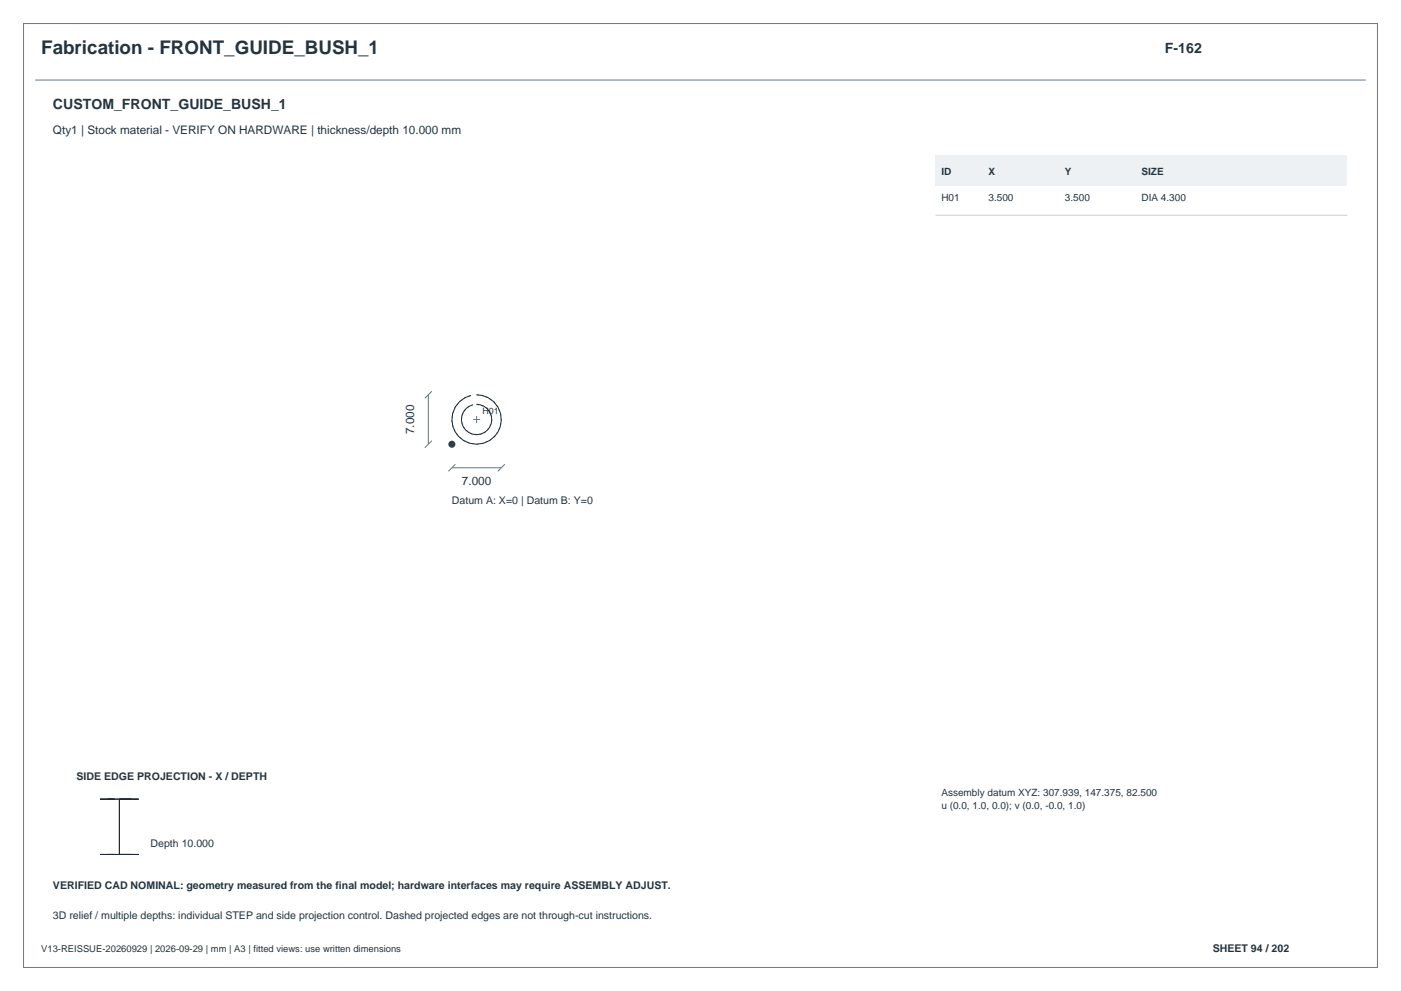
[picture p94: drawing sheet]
<svg xmlns="http://www.w3.org/2000/svg" width="420mm" height="297mm" viewBox="0 0 420 297" stroke-linecap="round" stroke-linejoin="round" font-family="sans-serif">
<defs><g id="words">
<text font-size="5.6" fill="#24343f" x="12.3" y="16.2">Fabrication - FRONT_GUIDE_BUSH_1</text>
<g font-size="4.2" fill="#24343f">
<text x="349.2" y="15.9">F-162</text>
<text x="15.9" y="32.8">CUSTOM_FRONT_GUIDE_BUSH_1</text>
</g>
<g font-size="3.5" fill="#24343f">
<text x="15.9" y="40.2">Qty1 | Stock material - VERIFY ON HARDWARE | thickness/depth 10.000 mm</text>
<text x="124.2" y="130.1" transform="rotate(-90 124.2 130.1)">7.000</text>
<text x="138.5" y="145.5">7.000</text>
</g>
<g font-size="3.2" fill="#24343f">
<text x="135.5" y="151.1">Datum A: X=0 | Datum B: Y=0</text>
<text x="22.9" y="233.9">SIDE EDGE PROJECTION - X / DEPTH</text>
<text x="45.1" y="254">Depth 10.000</text>
<text x="15.9" y="266.3">VERIFIED CAD NOMINAL: geometry measured from the final model; hardware interfaces may require ASSEMBLY ADJUST.</text>
<text x="15.9" y="275.5">3D relief / multiple depths: individual STEP and side projection control. Dashed projected edges are not through-cut instructions.</text>
<text x="363.6" y="285.4">SHEET 94 / 202</text>
</g>
<g font-size="3" fill="#24343f">
<text x="282.2" y="52.5">ID</text>
<text x="296.3" y="52.5">X</text>
<text x="319.3" y="52.5">Y</text>
<text x="342.2" y="52.5">SIZE</text>
<text x="282.2" y="60.1">H01</text>
<text x="296.3" y="60.1">3.500</text>
<text x="319.3" y="60.1">3.500</text>
<text x="342.2" y="60.1">DIA 4.300</text>
<text x="282.2" y="238.6">Assembly datum XYZ: 307.939, 147.375, 82.500</text>
<text x="282.2" y="242.5">u (0.0, 1.0, 0.0); v (0.0, -0.0, 1.0)</text>
</g>
<text font-size="2.8" fill="#24343f" x="12.3" y="285.4">V13-REISSUE-20260929 | 2026-09-29 | mm | A3 | fitted views: use written dimensions</text>
<text font-size="2.6" fill="#24343f" x="144.6" y="124">H01</text>
</g></defs>
<path d="M7.1 7.1h405.8v282.8h-405.8z" fill="none" stroke="#647b8a" stroke-width=".3"/>
<path d="M10.6 24h398.8M128.4 118.3v14.8M129.5 117.3l-2.1 2.1M129.5 132.1l-2.1 2.1M136.5 139.1l-2.1 2.1M151.3 139.1l-2.1 2.1M135.5 140.2h14.8" fill="none" stroke="#607687" stroke-width=".3"/>
<path d="M142.9 118.3a7.4 7.4 0 0 1 6.7 10.6 7.4 7.4 0 0 1-12.5 1.5 7.4 7.4 0 0 1 4.1-11.9M142.9 121.2a4.6 4.6 0 0 1 4.2 6.1 4.6 4.6 0 0 1-7.2 1.8 4.6 4.6 0 0 1 .9-7.4" fill="none" stroke="#a4b2bd" stroke-width=".3" stroke-dasharray=".7 .7" stroke-linecap="butt"/>
<path d="M142.9 118.3a7.4 7.4 0 0 1 6.7 10.6 7.4 7.4 0 0 1-12.5 1.5 7.4 7.4 0 0 1 4.1-11.9M142.9 121.2a4.6 4.6 0 0 1 4.1 6.5 4.6 4.6 0 0 1-7.7 .9 4.6 4.6 0 0 1 2.5-7.3" fill="none" stroke="#1b2932" stroke-width=".3"/>
<circle cx="135.5" cy="133.1" r="1.06" fill="#283f4e"/>
<path d="M141.8 125.7h2.1M142.9 124.7v2.1" fill="none" stroke="#607687" stroke-width=".3"/>
<path d="M280.5 46.5h123.4v9.2h-123.4z" fill-rule="evenodd" fill="#edf1f4"/>
<path d="M280.5 64.5h123.4" fill="none" stroke="#c8d3da" stroke-width=".3"/>
<path d="M34.1 239.5h-1.9h7.2h-3.6M34.5 239.5h-4.5h11.6h-5.8M35.8 239.5v16.6M34.1 256.1h-1.9h7.2h-3.6M34.5 256.1h-4.5h11.6h-5.8" fill="none" stroke="#1b2932" stroke-width=".3"/>
<use href="#words"/>
</svg>
